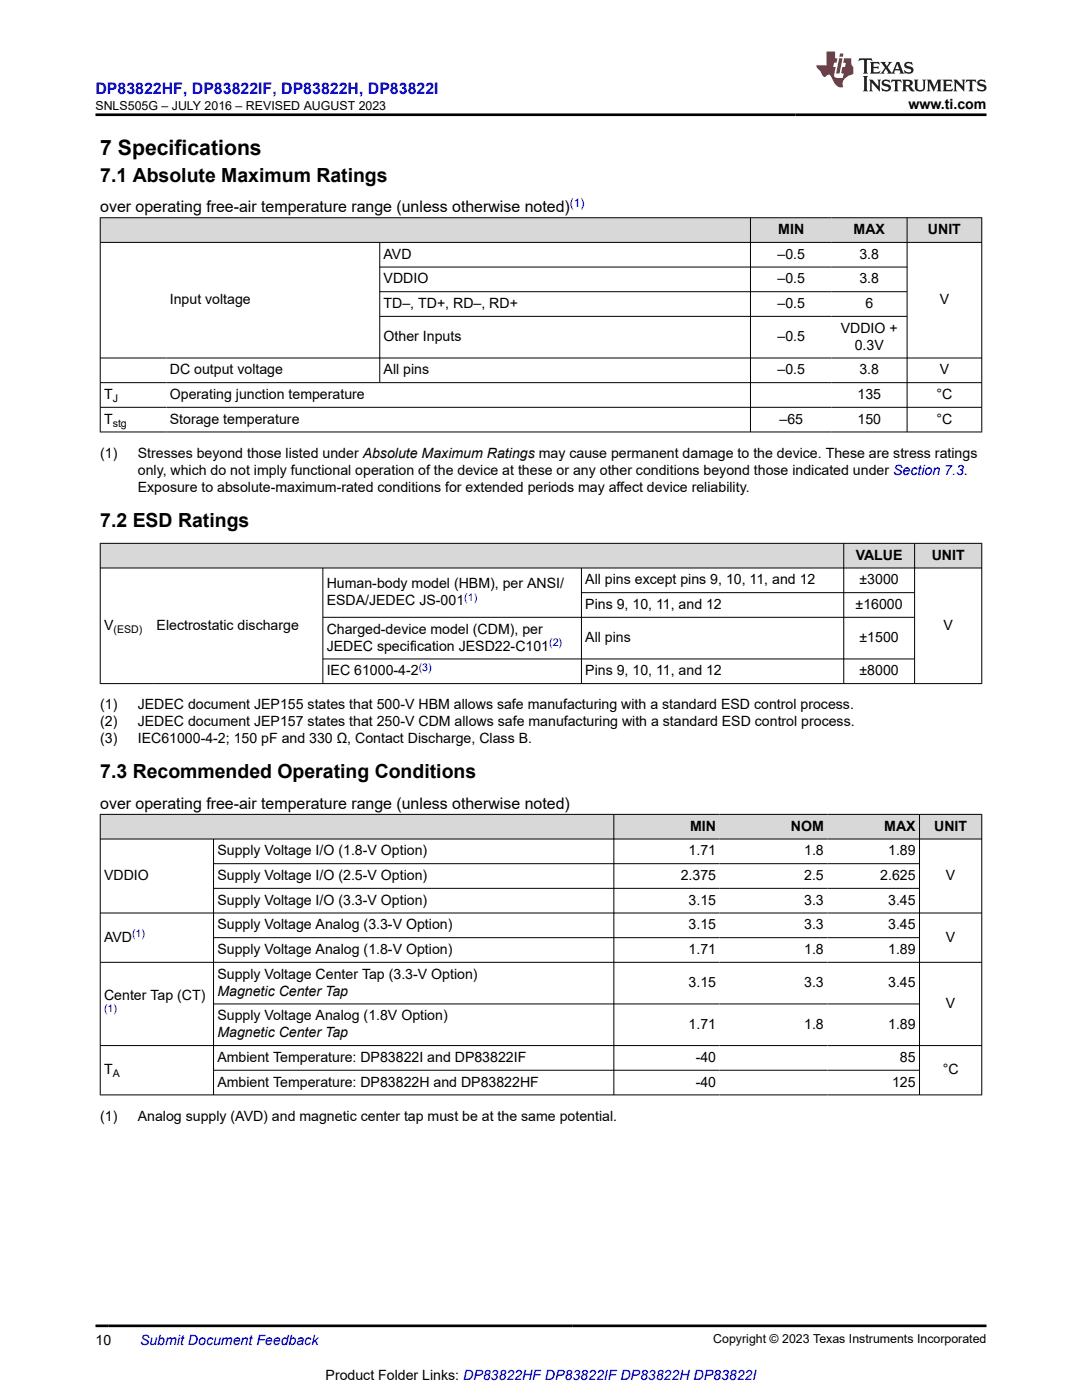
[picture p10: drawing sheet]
<svg xmlns="http://www.w3.org/2000/svg" width="216mm" height="279mm" viewBox="0 0 216 279" stroke-linecap="round" stroke-linejoin="round" font-family="sans-serif">
<defs><g id="words">
<text font-size="4.2" x="20" y="30.9">7 Specifications</text>
<g font-size="3.9">
<text x="20" y="36.3">7.1 Absolute Maximum Ratings</text>
<text x="20" y="105.1">7.2 ESD Ratings</text>
<text x="20" y="155.3">7.3 Recommended Operating Conditions</text>
</g>
<text font-size="3.2" fill="#00f" x="19" y="18.7">DP83822HF, DP83822IF, DP83822H, DP83822I</text>
<g font-size="3.2">
<text x="20" y="42.4">over operating free-air temperature range (unless otherwise noted)</text>
<text x="20" y="161.5">over operating free-air temperature range (unless otherwise noted)</text>
</g>
<g font-size="2.8">
<text x="181.3" y="21.8">www.ti.com</text>
<text x="155.3" y="46.7">MIN</text>
<text x="170.3" y="46.7">MAX</text>
<text x="185.2" y="46.7">UNIT</text>
<text x="76.5" y="51.6">AVD</text>
<text x="155.1" y="51.6">–0.5</text>
<text x="171.5" y="51.6">3.8</text>
<text x="76.5" y="56.6">VDDIO</text>
<text x="155.1" y="56.6">–0.5</text>
<text x="171.5" y="56.6">3.8</text>
<text x="33.9" y="60.7">Input voltage</text>
<text x="76.5" y="61.5">TD–, TD+, RD–, RD+</text>
<text x="155.1" y="61.5">–0.5</text>
<text x="172.7" y="61.5">6</text>
<text x="187.5" y="60.7">V</text>
<text x="76.5" y="68.1">Other Inputs</text>
<text x="155.1" y="68.1">–0.5</text>
<text x="167.8" y="66.4">VDDIO +</text>
<text x="170.6" y="69.8">0.3V</text>
<text x="33.9" y="74.7">DC output voltage</text>
<text x="76.5" y="74.7">All pins</text>
<text x="155.1" y="74.7">–0.5</text>
<text x="171.5" y="74.7">3.8</text>
<text x="187.5" y="74.7">V</text>
<text x="20.8" y="79.6">T</text>
<text x="33.9" y="79.6">Operating junction temperature</text>
<text x="171.1" y="79.6">135</text>
<text x="186.9" y="79.6">°C</text>
<text x="20.8" y="84.6">T</text>
<text x="33.9" y="84.6">Storage temperature</text>
<text x="155.5" y="84.6">–65</text>
<text x="171.1" y="84.6">150</text>
<text x="186.9" y="84.6">°C</text>
<text x="20" y="91.4">(1)</text>
<text x="27.5" y="91.4">Stresses beyond those listed under Absolute Maximum Ratings may cause permanent damage to the device. These are stress ratings</text>
<text x="27.5" y="94.7">only, which do not imply functional operation of the device at these or any other conditions beyond those indicated under Section 7.3.</text>
<text x="27.5" y="98.1">Exposure to absolute-maximum-rated conditions for extended periods may affect device reliability.</text>
<text x="170.8" y="111.7">VALUE</text>
<text x="185.9" y="111.7">UNIT</text>
<text x="65.2" y="117.4">Human-body model (HBM), per ANSI/</text>
<text x="116.8" y="116.6">All pins except pins 9, 10, 11, and 12</text>
<text x="171.5" y="116.6">±3000</text>
<text x="20.8" y="125.7">V</text>
<text x="31.3" y="125.7">Electrostatic discharge</text>
<text x="65.2" y="120.8">ESDA/JEDEC JS-001</text>
<text x="116.8" y="121.6">Pins 9, 10, 11, and 12</text>
<text x="170.7" y="121.6">±16000</text>
<text x="188.3" y="125.7">V</text>
<text x="65.2" y="126.5">Charged-device model (CDM), per</text>
<text x="65.2" y="129.9">JEDEC specification JESD22-C101</text>
<text x="116.8" y="128.2">All pins</text>
<text x="171.5" y="128.2">±1500</text>
<text x="65.2" y="134.8">IEC 61000-4-2</text>
<text x="116.8" y="134.8">Pins 9, 10, 11, and 12</text>
<text x="171.5" y="134.8">±8000</text>
<text x="20" y="141.6">(1)</text>
<text x="27.5" y="141.6">JEDEC document JEP155 states that 500-V HBM allows safe manufacturing with a standard ESD control process.</text>
<text x="20" y="145">(2)</text>
<text x="20" y="148.4">(3)</text>
<text x="27.5" y="145">JEDEC document JEP157 states that 250-V CDM allows safe manufacturing with a standard ESD control process.</text>
<text x="27.5" y="148.4">IEC61000-4-2; 150 pF and 330 Ω, Contact Discharge, Class B.</text>
<text x="137.7" y="165.8">MIN</text>
<text x="157.8" y="165.8">NOM</text>
<text x="176.4" y="165.8">MAX</text>
<text x="186.4" y="165.8">UNIT</text>
<text x="43.4" y="170.7">Supply Voltage I/O (1.8-V Option)</text>
<text x="137.4" y="170.7">1.71</text>
<text x="160.5" y="170.7">1.8</text>
<text x="177.2" y="170.7">1.89</text>
<text x="20.8" y="175.6">VDDIO</text>
<text x="43.4" y="175.6">Supply Voltage I/O (2.5-V Option)</text>
<text x="135.8" y="175.6">2.375</text>
<text x="160.5" y="175.6">2.5</text>
<text x="175.6" y="175.6">2.625</text>
<text x="188.7" y="175.6">V</text>
<text x="43.4" y="180.6">Supply Voltage I/O (3.3-V Option)</text>
<text x="43.4" y="185.5">Supply Voltage Analog (3.3-V Option)</text>
<text x="137.4" y="180.6">3.15</text>
<text x="137.4" y="185.5">3.15</text>
<text x="160.5" y="180.6">3.3</text>
<text x="160.5" y="185.5">3.3</text>
<text x="177.2" y="180.6">3.45</text>
<text x="177.2" y="185.5">3.45</text>
<text x="20.8" y="187.9">AVD</text>
<text x="43.4" y="190.4">Supply Voltage Analog (1.8-V Option)</text>
<text x="137.4" y="190.4">1.71</text>
<text x="160.5" y="190.4">1.8</text>
<text x="177.2" y="190.4">1.89</text>
<text x="188.7" y="187.9">V</text>
<text x="43.4" y="195.3">Supply Voltage Center Tap (3.3-V Option)</text>
<text x="137.4" y="197">3.15</text>
<text x="160.5" y="197">3.3</text>
<text x="177.2" y="197">3.45</text>
<text x="20.8" y="199.5">Center Tap (CT)</text>
<text x="43.4" y="198.7">Magnetic Center Tap</text>
<text x="43.4" y="203.6">Supply Voltage Analog (1.8V Option)</text>
<text x="188.7" y="201.2">V</text>
<text x="43.4" y="207">Magnetic Center Tap</text>
<text x="137.4" y="205.3">1.71</text>
<text x="160.5" y="205.3">1.8</text>
<text x="177.2" y="205.3">1.89</text>
<text x="20.8" y="214.4">T</text>
<text x="43.4" y="211.9">Ambient Temperature: DP83822I and DP83822IF</text>
<text x="138.8" y="211.9">-40</text>
<text x="179.6" y="211.9">85</text>
<text x="188.1" y="214.4">°C</text>
<text x="43.4" y="216.9">Ambient Temperature: DP83822H and DP83822HF</text>
<text x="138.8" y="216.9">-40</text>
<text x="178" y="216.9">125</text>
<text x="20" y="223.7">(1)</text>
<text x="27.5" y="223.7">Analog supply (AVD) and magnetic center tap must be at the same potential.</text>
<text x="19" y="268.4">10</text>
<text x="65" y="275.3">Product Folder Links: DP83822HF DP83822IF DP83822H DP83822I</text>
</g>
<text font-size="2.8" fill="#00f" x="27.9" y="268.4">Submit Document Feedback</text>
<g font-size="2.5">
<text x="19.1" y="21.9">SNLS505G – JULY 2016 – REVISED AUGUST 2023</text>
<text x="142.3" y="268.1">Copyright © 2023 Texas Instruments Incorporated</text>
</g>
<text font-size="2.4" fill="#00f" x="113.7" y="41.3">(1)</text>
<g font-size="2.1">
<text x="22.5" y="80.2">J</text>
<text x="22.5" y="85.1">stg</text>
<text x="22.6" y="126.3">(ESD)</text>
<text x="22.5" y="215">A</text>
</g>
<g font-size="2.1" fill="#00f">
<text x="92.6" y="119.8">(1)</text>
<text x="109.6" y="128.9">(2)</text>
<text x="83.5" y="133.8">(3)</text>
<text x="26.4" y="187">(1)</text>
<text x="20.8" y="201.9">(1)</text>
</g>
</g></defs>
<g fill="#d8d8d8">
<path d="M20 43.5h175.9v4.9h-175.9z" fill-rule="evenodd"/>
<path d="M20.1 43.5h129.6v4.8h-129.6z" fill-rule="evenodd"/>
<path d="M149.8 43.5h16.2v4.8h-16.2z" fill-rule="evenodd"/>
<path d="M166 43.5h14.9v4.8h-14.9z" fill-rule="evenodd"/>
<path d="M181.1 43.5h14.7v4.8h-14.7z" fill-rule="evenodd"/>
</g>
<g fill="none" stroke="#000" stroke-width=".2">
<path d="M19.9 43.5h176.1M19.9 48.4h176.1M20 43.4v42.9M75.8 48.4v28M75.8 53.3h105.3M75.8 58.2h105.3M149.7 43.4v42.9M181 43.4v42.9M195.9 43.4v42.9M19.9 71.4h176.1M19.9 76.4h176.1M75.8 63.1h105.3"/>
<path d="M19.9 81.3h176.1M19.9 86.2h176.1"/>
</g>
<g fill="#d8d8d8">
<path d="M20 108.4h175.9v5h-175.9z" fill-rule="evenodd"/>
<path d="M20.1 108.5h148.2v4.8h-148.2z" fill-rule="evenodd"/>
<path d="M168.4 108.5h14v4.8h-14z" fill-rule="evenodd"/>
<path d="M182.6 108.5h13.2v4.8h-13.2z" fill-rule="evenodd"/>
</g>
<path d="M19.9 108.4h176.1M19.9 113.4h176.1M20 108.4v28.1M64.4 113.4v23.1M116 113.4v23.1M116 118.3h66.6M168.4 108.4v28.1M182.5 108.4v28.1M195.9 108.4v28.1M19.9 136.4h176.1M64.4 131.5h118.2M182.6 123.2h-118.2" fill="none" stroke="#000" stroke-width=".2"/>
<g fill="#d8d8d8">
<path d="M20 162.5h175.9v4.9h-175.9z" fill-rule="evenodd"/>
<path d="M20.1 162.6h102.3v4.8h-102.3z" fill-rule="evenodd"/>
<path d="M122.5 162.6h21.1v4.8h-21.1z" fill-rule="evenodd"/>
<path d="M143.6 162.6h21.5v4.8h-21.5z" fill-rule="evenodd"/>
<path d="M165.1 162.6h18.3v4.8h-18.3z" fill-rule="evenodd"/>
<path d="M183.5 162.6h12.3v4.8h-12.3z" fill-rule="evenodd"/>
</g>
<g fill="none" stroke="#000" stroke-width=".2">
<path d="M19.9 162.5h176.1M19.9 167.4h176.1M20 162.5v56.1M42.6 167.4v51.2M42.6 172.4h140.9M42.6 177.3h140.9M122.5 162.5v56.1M183.5 162.5v56.1M195.9 162.5v56.1M19.9 182.2h176.1M19.9 192.1h176.1M42.6 187.1h140.9"/>
<path d="M19.9 208.7h176.1M19.9 218.5h176.1M42.6 200.4h140.9M42.6 213.6h140.9"/>
</g>
<path d="M171.5 11.6l-.2 .6 .5-.2h.6v.1v2.2l-.2 .4h1l-.2-.4v-2.2v-.1h.5l.5 .2-.1-.6zM173.6 12.4l.2 .3v1.6l-.2 .4h1.9l.1-.6a1.08 1.08 0 0 1-1.3 .2v-.7h.6l.4 .2v-.7l-.4 .2h-.6v-.5l.2-.2a1 1 0 0 1 1 .3l-.1-.5zM175.7 12.4l.9 1.1-1 1.2h.9l-.2-.2 .5-.8 .4 .8-.2 .2h1.6l-.2-.2 .2-.5h.9l.1 .5-.1 .2h.9l-.2-.4-.8-1.9h-.5l-.9 2.1-.9-1.1 .9-1h-.8l.2 .2-.4 .6-.4-.6 .2-.2zM179 12.8l.4 1h-.7zM180.7 12.5a.65 .65 0 0 0-.2 .7 .65 .65 0 0 0 .6 .5l.6 .1 .1 .3a.79 .79 0 0 1-.7 .4 .79 .79 0 0 1-.7-.5l.1 .7 .2-.1a.93 .93 0 0 0 1.1 0 .93 .93 0 0 0 .4-.9 1.46 1.46 0 0 0-1.2-.6l-.1-.3a1.09 1.09 0 0 1 1.2 .2l-.2-.6-.1 .1-.5-.2zM172.2 15.2l.2 .4v2.2l-.2 .4h1l-.2-.4v-2.2l.2-.4zM173.4 15.9l.2 .4v1.5l-.2 .4h.8l-.3-.4 .1-1.3 1.6 1.8v-2l.2-.4h-.7l.1 .2 .1 1.1-1.2-1.3zM176.2 16a.65 .65 0 0 0-.2 .8 .65 .65 0 0 0 .6 .4l.6 .2 .1 .2a.79 .79 0 0 1-.7 .4 .79 .79 0 0 1-.7-.5l.1 .7 .2-.1a.93 .93 0 0 0 1.1 .1 .93 .93 0 0 0 .4-1 1.46 1.46 0 0 0-1.2-.5l-.1-.4a1.09 1.09 0 0 1 1.2 .2l-.1-.6-.2 .1-.5-.1zM177.9 15.9l-.1 .6a.63 .63 0 0 1 .8-.3v1.6l-.3 .4h1l-.2-.4v-1.6a.66 .66 0 0 1 .8 .3l-.1-.6zM180 15.9l.2 .4v1.5l-.2 .4h1l-.2-.2-.1-.7h.5l.1 .2a.79 .79 0 0 0 1.2 .6l-1-.9a.61 .61 0 0 0 .6-.6 .61 .61 0 0 0-.5-.7zM180.8 16.2h.1a.47 .47 0 0 1 .5 .1 .47 .47 0 0 1 .1 .5l-.1 .1-.7 .1zM182.3 15.9l.2 .2a2.27 2.27 0 0 0 .4 2 1.04 1.04 0 0 0 1.7-.7v-1.3l.2-.2h-.8l.2 .4v1.1a.6 .6 0 0 1-.6 .6 .6 .6 0 0 1-.6-.6v-1.1l.3-.4zM184.9 15.9l.2 .4v1.5l-.2 .4h.8l-.3-.4v-1.4l.9 1.9 .9-1.9v1.4l-.3 .4h1l-.2-.4v-1.5l.2-.4h-.8l-.7 1.5-.6-1.5zM188.1 15.9l.2 .4v1.5l-.2 .4h1.9l.1-.6a1.09 1.09 0 0 1-1.3 .2v-.7h.6l.4 .2v-.6l-.4 .2h-.6v-.6l.2-.1a1.01 1.01 0 0 1 1 .3l-.1-.6zM190.2 15.9l.3 .4v1.5l-.3 .4h.8l-.2-.4v-1.3l1.6 1.8v-2l.2-.4h-.7l.2 .2v1.1l-1.2-1.3zM192.8 15.9l-.1 .6a.63 .63 0 0 1 .8-.3v1.6l-.3 .4h1l-.2-.4v-1.6a.66 .66 0 0 1 .8 .3l-.1-.6zM195.2 16a.65 .65 0 0 0-.2 .8 .65 .65 0 0 0 .6 .4l.6 .2 .2 .2a.79 .79 0 0 1-.7 .4 .79 .79 0 0 1-.7-.5l.1 .7 .2-.1a.93 .93 0 0 0 1 .1 .93 .93 0 0 0 .5-1 1.46 1.46 0 0 0-1.3-.5v-.4a1.09 1.09 0 0 1 1.2 .2l-.2-.6-.2 .1-.5-.1z" fill="#231f20"/>
<path d="M164.9 10.3v2.7h-2l.1 .4 .8 1a.95 .95 0 0 0 1 .9 .59 .59 0 0 1 .5-.4 .59 .59 0 0 1 .5 .3l.4 .8a1.59 1.59 0 0 0 2.1 1.4 1.61 1.61 0 0 1 1-2.3l1-.3-.1-1.5a1.59 1.59 0 0 1-.3-1.7h-1.5l-.2 .9h.6l-.2 .9h-.5l-.2 .9v.3l.4 .1-.1 .9h-.7a.73 .73 0 0 1-1-.7l.3-1.5h-.5l.1-.9h.5l.2-.9h-.5v-1.3zM167.4 11.6l-.6 3.1h.7l.6-3.1zM167.6 10.7l-.1 .6h.7l.1-.6z" fill="#ed1c24"/>
<path d="M19 22.9h177.8M19 264.6h177.8" fill="none" stroke="#000" stroke-width=".53"/>
<use href="#words"/>
</svg>
